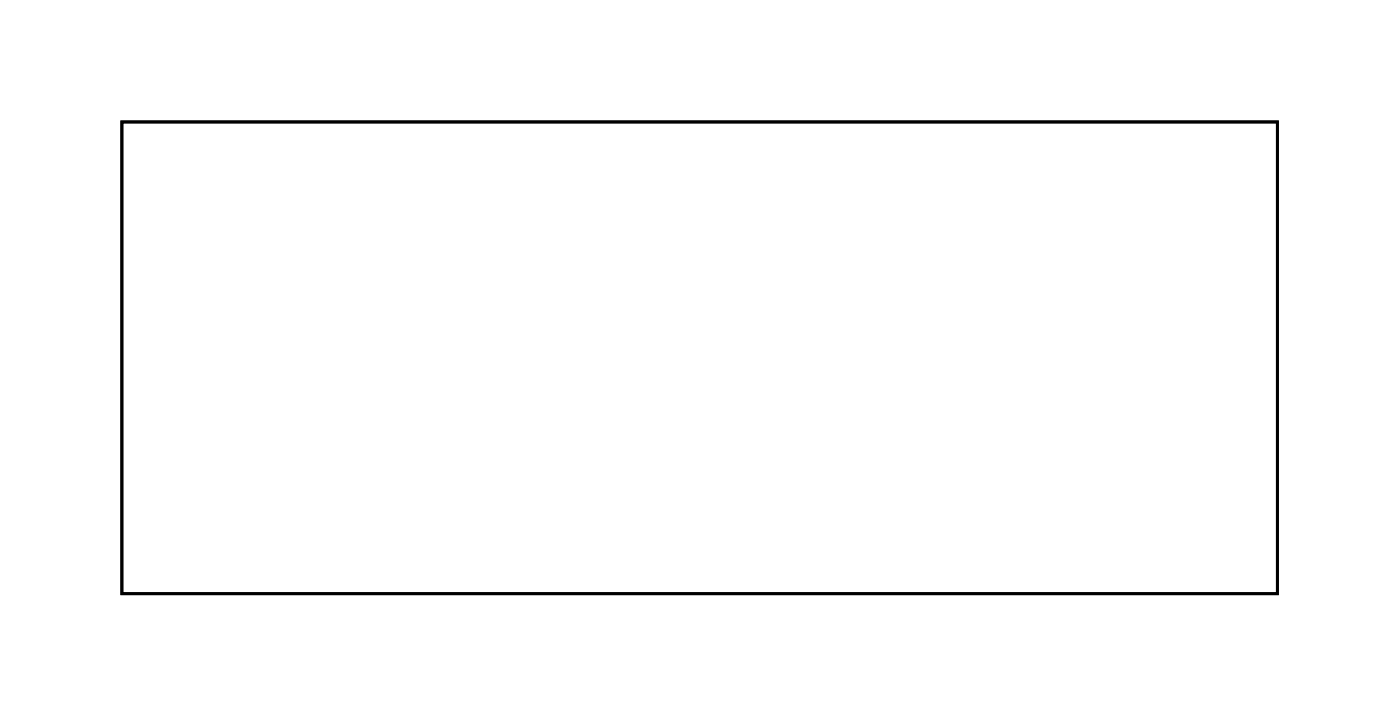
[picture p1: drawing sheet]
<svg xmlns="http://www.w3.org/2000/svg" width="98mm" height="50mm" viewBox="0 0 98 50" stroke-linecap="round" stroke-linejoin="round" font-family="sans-serif">
<path d="M8.6 8.6h81.2v33.1h-81.2z" fill="none" stroke="#000" stroke-width=".2"/>
<path d="M8.6 8.6h81.2v33.1h-81.2z" fill="none" stroke="#000" stroke-width=".07"/>
<circle cx="77" cy="21.3" r=".7" fill="#fff"/>
<circle cx="77" cy="21.3" r=".7" fill="none" stroke="#fff" stroke-width=".76" stroke-linecap="butt"/>
<circle cx="66.8" cy="21.3" r=".7" fill="#fff"/>
<circle cx="66.8" cy="21.3" r=".7" fill="none" stroke="#fff" stroke-width=".76" stroke-linecap="butt"/>
<path d="M58.5 25.7h1.4v1.4h-1.4z" fill="#fff"/>
<path d="M58.5 25.7h1.4v1.4h-1.4z" fill="none" stroke="#fff" stroke-width=".76" stroke-linecap="butt"/>
<circle cx="59.2" cy="26.4" r=".7" fill="#fff"/>
<circle cx="59.2" cy="26.4" r=".7" fill="none" stroke="#fff" stroke-width=".76" stroke-linecap="butt"/>
<circle cx="59.2" cy="28.9" r=".7" fill="#fff"/>
<circle cx="59.2" cy="28.9" r=".7" fill="none" stroke="#fff" stroke-width=".76" stroke-linecap="butt"/>
<circle cx="49" cy="23.8" r=".7" fill="#fff"/>
<circle cx="49" cy="23.8" r=".7" fill="none" stroke="#fff" stroke-width=".76" stroke-linecap="butt"/>
<circle cx="49" cy="34" r=".7" fill="#fff"/>
<circle cx="49" cy="34" r=".7" fill="none" stroke="#fff" stroke-width=".76" stroke-linecap="butt"/>
<path d="M35.6 15.5h1.4v1.4h-1.4z" fill="#fff"/>
<path d="M35.6 15.5h1.4v1.4h-1.4z" fill="none" stroke="#fff" stroke-width=".76" stroke-linecap="butt"/>
<circle cx="36.3" cy="21.3" r=".7" fill="#fff"/>
<circle cx="36.3" cy="21.3" r=".7" fill="none" stroke="#fff" stroke-width=".76" stroke-linecap="butt"/>
<circle cx="36.3" cy="18.7" r=".7" fill="#fff"/>
<circle cx="36.3" cy="18.7" r=".7" fill="none" stroke="#fff" stroke-width=".76" stroke-linecap="butt"/>
<circle cx="36.3" cy="16.2" r=".7" fill="#fff"/>
<circle cx="36.3" cy="16.2" r=".7" fill="none" stroke="#fff" stroke-width=".76" stroke-linecap="butt"/>
<circle cx="26.2" cy="26.4" r=".7" fill="#fff"/>
<circle cx="26.2" cy="26.4" r=".7" fill="none" stroke="#fff" stroke-width=".76" stroke-linecap="butt"/>
<circle cx="26.2" cy="16.2" r=".7" fill="#fff"/>
<circle cx="26.2" cy="16.2" r=".7" fill="none" stroke="#fff" stroke-width=".76" stroke-linecap="butt"/>
</svg>
